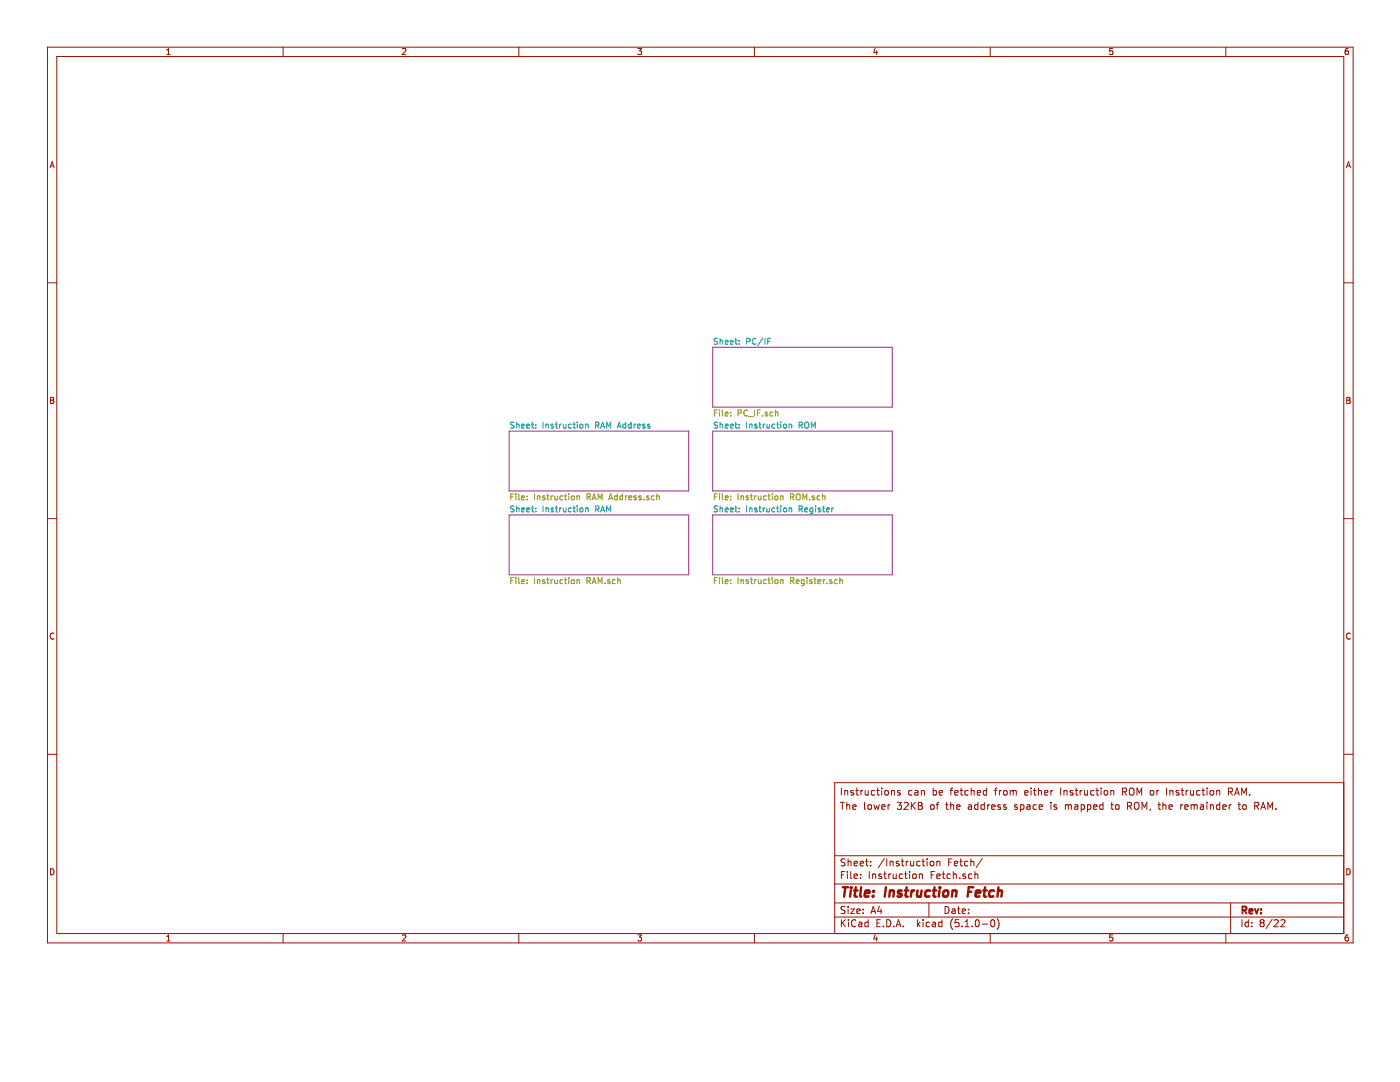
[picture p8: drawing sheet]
<svg xmlns="http://www.w3.org/2000/svg" width="279mm" height="216mm" viewBox="0 0 279 216" stroke-linecap="round" stroke-linejoin="round" font-family="sans-serif">
<path d="M142.2 69.3h35.9v11.9h-35.9zM101.6 86h35.9v12h-35.9zM142.2 86h35.9v12h-35.9zM101.6 102.7h35.9v12h-35.9zM142.2 102.7h35.9v12h-35.9z" fill="none" stroke="#982296" stroke-width=".2"/>
<g fill="none" stroke="#009596" stroke-width=".2">
<path d="M143.2 67.6l-.4-.1-.2 .1v.4l.5 .2 .1 .3-.2 .2-.5-.1M143.7 67.5v1.2M143.7 68h.5v.7M144.7 68.3l.6-.1-.1-.2-.3-.1-.2 .2 .1 .5h.4M145.8 68.3l.5-.1v-.2l-.4-.1-.1 .2v.5h.5M146.7 67.9h.4M146.8 67.5v1l.3 .2M147.5 68.6v.1M147.5 68v.1M149 68.1l.6-.1v-.4l-.6-.1v1.2M150.9 67.6a.53 .53 0 0 0-.8 .5 .53 .53 0 0 0 .8 .5M152.2 67.5l-1 1.5"/>
<path d="M152.6 67.5v1.2M153.2 68.1h.4M153.8 67.5h-.6v1.2M102.6 84.3l-.5-.1-.2 .1v.4l.6 .2 .1 .3-.3 .2h-.4M103.1 84.8l.4-.1 .1 .7M103.1 84.2v1.2M104.1 85l.6-.1-.1-.2-.3-.1-.2 .2 .1 .6h.4M105.1 85l.6-.1-.1-.2-.3-.1-.2 .2 .1 .6h.4M106.1 84.6h.4M106.2 84.2v1.1l.3 .1M106.9 85.3v.1M106.9 84.7v.1"/>
<path d="M108.4 84.2v1.2M108.9 84.8l.5-.1 .1 .7M108.9 84.6v.8M110.4 84.7l-.3-.1-.1 .2v.2l.4 .1v.3h-.4M110.8 84.6h.5M111 84.2v1.1l.3 .1M111.7 84.6v.8M112 84.6l-.3 .2M112.4 84.6l.1 .8 .4-.1M112.9 84.6v.8M114 84.7l-.3-.1-.3 .2 .2 .6h.4M114.3 84.6h.5"/>
<path d="M114.5 84.2v1.1l.3 .1M115.2 84.2v.1M115.2 84.6v.8M115.8 84.7l.3-.1 .3 .2-.2 .6-.4-.1zM116.9 84.8l.4-.1 .1 .7M116.9 84.6v.8M118.9 84.8h.6v-.5l-.6-.1v1.2M119.1 84.8l.4 .6M119.9 85.4l.4-1.2 .4 1.2M120 85.1h.6M121.1 85.4v-1.2l.4 .9 .4-.9v1.2M123.2 85.4l.4-1.2 .4 1.2"/>
<path d="M123.3 85.1h.6M124.9 84.7l-.4-.1-.2 .2 .1 .6h.5M124.9 84.2v1.2M126 84.7l-.4-.1-.2 .2 .1 .6h.5M126 84.2v1.2M126.5 84.6v.8M126.9 84.6l-.4 .2M127.2 85l.6-.1-.1-.2-.3-.1-.2 .2 .1 .6h.4M128.7 84.7l-.3-.1-.2 .2 .1 .2 .4 .1v.3h-.5M129.7 84.7l-.3-.1-.2 .2 .1 .2 .4 .1v.3h-.5M143.2 84.3l-.4-.1-.2 .1v.4l.5 .2 .1 .3-.2 .2h-.5M143.7 84.2v1.2"/>
<path d="M143.7 84.8l.5-.1v.7M144.7 85l.6-.1-.1-.2-.3-.1-.2 .2 .1 .6h.4M145.8 85l.5-.1v-.2l-.4-.1-.1 .2v.6h.5M146.7 84.6h.4M146.8 84.2v1.1l.3 .1M147.5 84.7v.1M147.5 85.3v.1M149 84.2v1.2M149.6 84.8l.4-.1 .1 .7M149.6 84.6v.8M151 84.7l-.2-.1-.2 .2 .1 .2 .3 .1v.3h-.4M151.5 84.6h.4"/>
<path d="M151.6 84.2v1.1l.3 .1M152.3 84.6v.8M152.6 84.6l-.3 .2M153.1 84.6v.8l.5-.1M153.6 84.6v.8M154.6 84.7l-.3-.1-.2 .2 .1 .6h.4M155 84.6h.4M155.2 84.2v1.1l.2 .1M155.8 84.2v.1M155.8 84.6v.8M156.4 84.7l.3-.1 .3 .2-.1 .6-.5-.1zM157.5 84.8l.4-.1 .1 .7"/>
<path d="M157.5 84.6v.8M159.5 84.8h.6v-.5l-.6-.1v1.2M159.7 84.8l.5 .6M160.7 84.4l.2-.2 .3 .1a.73 .73 0 0 1-.1 1.1l-.4-.1zM161.9 85.4v-1.2l.4 .9 .4-.9v1.2M102.6 101h-.5l-.2 .1v.3l.6 .2 .1 .3-.3 .2h-.4M103.1 101.5l.4-.1 .1 .7M103.1 101v1.1M104.1 101.7l.6-.1-.1-.2h-.3l-.2 .1 .1 .6h.4M105.1 101.7l.6-.1-.1-.2h-.3l-.2 .1 .1 .6h.4M106.1 101.4h.4M106.2 101v1l.3 .1"/>
<path d="M106.9 101.4v.1M106.9 102v.1M108.4 101v1.1M108.9 101.4v.7M108.9 101.5l.5-.1 .1 .7M110.4 101.4h-.3l-.1 .1v.2l.4 .1v.3h-.4M110.8 101.4h.5M111 101v1l.3 .1M111.7 101.4v.7M112 101.4l-.3 .2M112.4 101.4l.1 .7 .4-.1M112.9 101.4v.7"/>
<path d="M114 101.4h-.3l-.3 .2 .2 .5h.4M114.3 101.4h.5M114.5 101v1l.3 .1M115.2 101v.1M115.2 101.4v.7M115.8 101.4h.3l.3 .2-.2 .5-.4-.1zM116.9 101.4v.7M116.9 101.5l.4-.1 .1 .7M118.9 101.6l.6-.1v-.4l-.6-.1v1.1M119.1 101.6l.4 .5M119.9 102.1l.4-1.1 .4 1.1M120 101.8h.6"/>
<path d="M121.1 102.1v-1.1l.4 .8 .4-.8v1.1M143.2 101h-.4l-.2 .1v.3l.5 .2 .1 .3-.2 .2h-.5M143.7 101v1.1M143.7 101.5l.5-.1v.7M144.7 101.7l.6-.1-.1-.2h-.3l-.2 .1 .1 .6h.4M145.8 101.7l.5-.1v-.2h-.4l-.1 .1v.6h.5M146.7 101.4h.4M146.8 101v1l.3 .1M147.5 101.4v.1M147.5 102v.1M149 101v1.1M149.6 101.4v.7"/>
<path d="M149.6 101.5l.4-.1 .1 .7M151 101.4h-.2l-.2 .1 .1 .2 .3 .1v.3h-.4M151.5 101.4h.4M151.6 101v1l.3 .1M152.3 101.4v.7M152.6 101.4l-.3 .2M153.1 101.4v.7l.5-.1M153.6 101.4v.7M154.6 101.4h-.3l-.2 .2 .1 .5h.4M155 101.4h.4M155.2 101v1l.2 .1M155.8 101v.1"/>
<path d="M155.8 101.4v.7M156.4 101.4h.3l.3 .2-.1 .5-.5-.1zM157.5 101.4v.7M157.5 101.5l.4-.1 .1 .7M159.5 101.6l.6-.1v-.4l-.6-.1v1.1M159.7 101.6l.5 .5M160.6 101.7l.6-.1-.1-.2h-.3l-.2 .1 .1 .6h.4M162.2 101.4h-.3l-.3 .2 .2 .5h.4M162.2 101.4v.9l-.2 .3-.3-.1M162.8 101v.1M162.8 101.4v.7M163.7 101.4h-.3l-.1 .1v.2l.4 .1v.3h-.4"/>
<path d="M164.1 101.4h.5M164.3 101v1l.3 .1M164.9 101.7l.6-.1v-.2h-.4l-.2 .1 .1 .6h.5M166 101.4v.7M166.4 101.4l-.4 .2"/>
</g>
<g fill="none" stroke="#969400" stroke-width=".2">
<path d="M101.9 99.1h.4M102.5 98.5h-.6v1.2M103 98.5v.2M103 98.9v.8M103.5 98.5v1.1l.2 .1M104.1 99.3l.6-.1-.1-.2-.3-.1-.2 .2 .1 .6h.4M105.2 99.6v.1M105.2 99v.1M106.7 98.5v1.2M107.2 99.1l.5-.1v.7M107.2 98.9v.8M108.7 99l-.3-.1-.1 .2v.2l.4 .1v.3h-.4"/>
<path d="M109.1 98.9h.5M109.3 98.5v1.1l.3 .1M110 98.9v.8M110.3 98.9l-.3 .3M110.7 98.9l.1 .8 .4-.1M111.2 98.9v.8M112.3 99l-.3-.1-.3 .3 .2 .5h.4M112.6 98.9h.5M112.8 98.5v1.1l.3 .1M113.5 98.5v.2M113.5 98.9v.8M114.1 99l.5 .1-.1 .6h-.3l-.2-.2z"/>
<path d="M115.2 99.1l.4-.1 .1 .7M115.2 98.9v.8M117.1 99.2l.6-.1 .1-.2v-.2l-.7-.2v1.2M117.4 99.2l.4 .5M118.2 99.7l.4-1.2 .4 1.2M118.3 99.4h.6M119.4 99.7v-1.2l.4 .9 .4-.9v1.2M121.5 99.7l.4-1.2 .4 1.2M121.6 99.4h.6M123.2 99l-.4-.1-.2 .3 .1 .5h.5M123.2 98.5v1.2M124.3 99l-.4-.1-.2 .3 .1 .5h.5"/>
<path d="M124.3 98.5v1.2M124.8 98.9v.8M125.2 98.9l-.4 .3M125.5 99.3l.6-.1-.1-.2-.3-.1-.2 .2 .1 .6h.4M127 99l-.3-.1-.2 .2 .1 .2 .4 .1v.3h-.5M128 99l-.3-.1-.2 .2 .1 .2 .4 .1v.3h-.5M128.5 99.6v.1M129.5 99l-.3-.1-.2 .2 .1 .2 .4 .1v.3h-.5M130.6 99l-.4-.1-.2 .3 .1 .5h.5M131.1 99.1l.4-.1 .1 .7M131.1 98.5v1.2M142.6 82.4h.4"/>
<path d="M142.6 99.1h.4M143.1 81.8h-.5v1.2M143.1 98.5h-.5v1.2M143.6 81.8v.1M143.6 82.2v.8M143.6 98.5v.2M143.6 98.9v.8M144.2 81.8v1l.1 .2M144.2 98.5v1.1l.1 .1M144.7 82.6l.6-.1-.1-.2-.3-.1-.2 .2 .1 .6h.4M144.7 99.3l.6-.1-.1-.2-.3-.1-.2 .2 .1 .6h.4M145.8 82.9v.1"/>
<path d="M145.8 82.3v.1M145.8 99v.1M145.8 99.6v.1M147.3 82.4h.6l.1-.2-.1-.3-.6-.1v1.2M147.3 98.5v1.2M147.9 99.1l.4-.1 .1 .7M147.9 98.9v.8M149.2 81.9a.53 .53 0 0 0-.7 .1 .53 .53 0 0 0 0 .7l.3 .3 .4-.1M149.4 99l-.3-.1-.2 .2v.2l.5 .1v.3h-.5M149.4 83.1h.9M149.7 98.9h.5M149.9 98.5v1.1l.3 .1"/>
<path d="M150.6 81.8v1.2M150.6 98.9v.8M150.9 98.9l-.3 .3M151.2 82.4h.4M151.3 98.9l.1 .8 .5-.1M151.7 81.8h-.5v1.2M151.9 98.9v.8M152.2 82.9v.1M152.9 99l-.3-.1-.2 .3 .1 .5h.4M153.1 82.3l-.2-.1-.2 .2 .1 .2 .3 .1v.3h-.4M153.3 98.9h.4M153.4 98.5v1.1l.3 .1"/>
<path d="M154.1 98.5v.2M154.1 98.9v.8M154.2 82.3l-.3-.1-.2 .2 .1 .6h.4M154.8 82.3h.4l.1 .7M154.8 81.8v1.2M154.8 99l.4 .1v.6h-.3l-.3-.2zM155.8 99.1l.4-.1 .1 .7M155.8 98.9v.8M157.8 99.2l.5-.1 .2-.2-.1-.2-.6-.2v1.2M158 99.2l.5 .5M159 98.7l.2-.2a.41 .41 0 0 1 .5 .4l-.1 .7-.4 .1-.2-.1zM160.2 99.7v-1.2l.4 .9 .4-.9v1.2"/>
<path d="M161.6 99.6v.1M162.5 99l-.2-.1-.2 .2v.2l.4 .1v.3h-.4M163.6 99l-.3-.1-.2 .3 .1 .5h.4M164.1 99.1l.5-.1v.7M164.1 98.5v1.2M101.9 115.8h.4M102.5 115.3h-.6v1.2M103 115.3v.1M103 115.7v.8M103.5 115.3v1l.2 .2M104.1 116.1l.6-.1-.1-.3h-.3l-.2 .1 .1 .6h.4M105.2 115.7v.1"/>
<path d="M105.2 116.3v.2M106.7 115.3v1.2M107.2 115.8l.5-.1v.8M107.2 115.7v.8M108.7 115.7h-.3l-.1 .1v.2l.4 .1v.3h-.4M109.1 115.7h.5M109.3 115.3v1l.3 .2M110 115.7v.8M110.3 115.7l-.3 .2M110.7 115.7l.1 .7 .4-.1M111.2 115.7v.8M112.3 115.7h-.3l-.3 .2 .2 .5h.4"/>
<path d="M112.6 115.7h.5M112.8 115.3v1l.3 .2M113.5 115.3v.1M113.5 115.7v.8M114.1 115.7l.5 .1-.1 .6-.3 .1-.2-.3zM115.2 115.8l.4-.1 .1 .8M115.2 115.7v.8M117.1 115.9l.6-.1 .1-.1v-.3l-.7-.1v1.2M117.4 115.9l.4 .6M118.2 116.5l.4-1.2 .4 1.2M118.3 116.1h.6M119.4 116.5v-1.2l.4 .8 .4-.8v1.2"/>
<path d="M120.7 116.3v.2M121.7 115.7h-.3l-.1 .1v.2l.4 .1v.3h-.4M122.8 115.7h-.4l-.2 .2 .1 .5h.5M123.3 115.8l.4-.1 .1 .8M123.3 115.3v1.2M142.6 115.8h.4M143.1 115.3h-.5v1.2M143.6 115.3v.1M143.6 115.7v.8M144.2 115.3v1l.1 .2M144.7 116.1l.6-.1-.1-.3h-.3l-.2 .1 .1 .6h.4M145.8 115.7v.1"/>
<path d="M145.8 116.3v.2M147.3 115.3v1.2M147.9 115.7v.8M147.9 115.8l.4-.1 .1 .8M149.4 115.7h-.3l-.2 .1v.2l.5 .1v.3h-.5M149.7 115.7h.5M149.9 115.3v1l.3 .2M150.6 115.7v.8M150.9 115.7l-.3 .2M151.3 115.7l.1 .7 .5-.1M151.9 115.7v.8M152.9 115.7h-.3l-.2 .2 .1 .5h.4"/>
<path d="M153.3 115.7h.4M153.4 115.3v1l.3 .2M154.1 115.3v.1M154.1 115.7v.8M154.8 115.7l.4 .1v.6l-.3 .1-.3-.3zM155.8 115.7v.8M155.8 115.8l.4-.1 .1 .8M157.8 115.9l.5-.1 .2-.1-.1-.3-.6-.1v1.2M158 115.9l.5 .6M158.9 116.1l.6-.1-.1-.3h-.3l-.2 .1 .1 .6h.4M160.5 115.7h-.3l-.3 .2 .1 .5h.5M160.5 115.7l-.1 1-.1 .2-.3-.1"/>
<path d="M161.1 115.3v.1M161.1 115.7v.8M162 115.7h-.2l-.2 .1v.2l.4 .1v.3h-.4M162.4 115.7h.5M162.6 115.3v1l.3 .2M163.2 116.1l.6-.1-.1-.3h-.3l-.2 .1 .1 .6h.4M164.3 115.7v.8M164.6 115.7l-.3 .2M165 116.3v.2M166 115.7h-.3l-.1 .1v.2l.4 .1v.3h-.4M167.1 115.7h-.4l-.2 .2 .1 .5h.5M167.6 115.8l.5-.1v.8"/>
<path d="M167.6 115.3v1.2"/>
</g>
<g fill="none" stroke="#981200" stroke-width=".2">
<path d="M9.5 9.4h260.5v178.7h-260.5zM11.3 11.3h256.9v175h-256.9zM33.3 10.9h.7M33.3 10l.3-.3v1.2M56.5 9.4v1.9M80.3 9.8l.5-.1 .2 .3-.8 .9h.8M103.5 9.4v1.9M127.3 9.7h.7l-.4 .4 .4 .2v.5l-.2 .1-.5-.1M150.6 9.4v1.9M174.7 9.6l-.3 .9h.7M175 10.1v.8M197.6 9.4v1.9"/>
<path d="M222.1 9.7h-.6l-.1 .6 .6-.1 .1 .6-.2 .1-.5-.1M244.6 9.4v1.9M269 9.7h-.3l-.2 .3-.1 .7 .3 .2 .4-.1-.1-.6-.3-.1-.3 .3M10 33.5l.4-1.2 .4 1.2M10.1 33.1h.6M268.7 33.5l.4-1.2 .4 1.2M268.8 33.1h.6M9.5 56.4h1.8M268.2 56.4h1.8M10.1 79.3h.4l.2 .2-.2 .4 .3 .2-.3 .4h-.4zM10.1 79.9h.4M268.8 79.3h.4l.2 .2-.2 .4 .3 .2-.2 .4h-.5z"/>
<path d="M268.8 79.9h.4M9.5 103.5h1.8M268.2 103.5h1.8M10.8 126.4a.54 .54 0 0 0-.8 .5 .54 .54 0 0 0 .8 .5M269.5 126.4a.54 .54 0 0 0-.8 .5 .54 .54 0 0 0 .8 .5M9.5 150.5h1.8M167.9 157.3v1.4M168.6 157.8l.2-.1 .3 .1 .1 .9M168.6 157.7v1M170.3 157.8l-.3-.1-.2 .2 .1 .2 .4 .2v.3h-.5M170.8 157.7h.5M171 157.3v1.2l.3 .2"/>
<path d="M171.8 157.7v1M172.2 157.7l-.4 .3M172.7 157.7v.9l.4 .1 .2-.2M173.3 157.7v1M174.6 157.8l-.4-.1-.3 .3v.5l.3 .2 .4-.1M175 157.7h.5M175.2 157.3v1.2l.3 .2M176 157.3v.1M176 157.7v1M176.6 157.8l.2-.1 .4 .1v.7l-.2 .2-.4-.2zM177.9 157.8l.2-.1 .4 .1v.9M177.9 157.7v1"/>
<path d="M179.6 157.8l-.3-.1-.2 .2 .1 .2 .4 .2v.3h-.5M182 157.8l-.4-.1-.3 .3 .1 .5 .2 .2 .4-.1M182.6 157.8h.5l.1 .9M183.2 158.1h-.5l-.2 .2 .2 .4 .5-.1M183.9 157.8l.2-.1 .3 .1 .1 .9M183.9 157.7v1M186.2 157.8l.4-.1 .3 .3-.1 .5-.2 .2-.4-.1M186.2 157.3v1.4M187.4 158.2l.7-.1-.1-.3-.3-.1-.3 .2 .1 .7h.5M189.6 157.7h.5M190.1 157.3l-.3 .2v1.2M190.5 158.2l.7-.1-.1-.3-.4-.1-.2 .2 .1 .7h.5"/>
<path d="M191.6 157.7h.5M191.8 157.3v1.2l.3 .2M193.2 157.8l-.4-.1-.2 .3v.5l.2 .2 .4-.1M193.8 157.8l.2-.1 .4 .1v.9M193.8 157.3v1.4M195 158.2l.7-.1-.1-.3-.4-.1-.2 .2 .1 .7h.5M196.9 157.8l-.4-.1-.3 .3 .1 .5 .2 .2 .4-.1M196.9 157.3v1.4M198.5 157.7h.5M199 157.3l-.4 .2v1.2M199.5 157.7v1M199.9 157.7l-.4 .3"/>
<path d="M200.3 157.8l.2-.1 .4 .1v.7l-.2 .2-.4-.2zM201.6 157.8l.4-.1 .2 .2M201.6 157.7v1M202.2 157.9l.2-.2 .4 .1v.9M202.2 157.9v.8M204.5 158.2l.7-.1-.1-.3-.4-.1-.2 .2 .1 .7h.5M205.8 157.3v.1M205.8 157.7v1M206.2 157.7h.6M206.4 157.3v1.2l.4 .2M207.2 157.8l.2-.1 .4 .1v.9M207.2 157.3v1.4"/>
<path d="M208.5 158.2l.6-.1v-.3l-.4-.1-.2 .2v.7h.6M209.7 157.7v1M210.1 157.7l-.4 .3M211.7 157.3v1.4M212.3 157.8l.3-.1 .3 .1 .1 .9M212.3 157.7v1M214.1 157.8l-.4-.1-.1 .2v.2l.5 .2v.3h-.5M214.6 157.7h.5M214.8 157.3v1.2l.3 .2M215.6 157.7v1M216 157.7l-.4 .3M216.4 157.7l.1 .9 .4 .1 .1-.2"/>
<path d="M217 157.7v1M218.3 157.8l-.4-.1-.3 .3 .1 .5 .2 .2 .4-.1M218.7 157.7h.6M218.9 157.3v1.2l.4 .2M219.7 157.3v.1M219.7 157.7v1M220.4 157.8l.2-.1 .4 .1v.7l-.2 .2-.4-.2zM221.7 157.8l.2-.1 .3 .1 .1 .9M221.7 157.7v1M224 158l.7-.1 .1-.2v-.3l-.2-.1h-.6v1.4M224.4 158l.4 .7M225.4 157.5a.47 .47 0 0 1 .6-.3 .47 .47 0 0 1 .3 .5v.5a.47 .47 0 0 1-.5 .5 .47 .47 0 0 1-.4-.5z"/>
<path d="M226.9 158.7v-1.4l.5 1 .4-1v1.4M229.6 157.8l.2-.1 .4 .1v.7l-.2 .2-.4-.2zM230.9 157.7v1M231.3 157.7l-.4 .3M232.8 157.3v1.4M233.5 157.8l.2-.1 .3 .1 .1 .9M233.5 157.7v1M235.3 157.8l-.4-.1-.2 .2 .1 .2 .5 .2v.3h-.6M235.7 157.7h.6M235.9 157.3v1.2l.4 .2M236.7 157.7v1M237.1 157.7l-.4 .3"/>
<path d="M237.6 157.7l.1 .9 .3 .1 .2-.2M238.2 157.7v1M239.5 157.8l-.4-.1-.3 .3 .1 .5 .2 .2 .4-.1M239.9 157.7h.5M240.1 157.3v1.2l.3 .2M240.9 157.3v.1M240.9 157.7v1M241.6 157.8l.2-.1 .4 .1v.7l-.3 .2-.3-.2zM242.8 157.8l.2-.1 .4 .1v.9M242.8 157.7v1M245.2 158l.6-.1 .2-.2-.1-.3-.2-.1h-.5v1.4M245.5 158l.5 .7"/>
<path d="M246.4 158.7l.5-1.4 .4 1.4M246.5 158.3h.7M247.8 158.7v-1.4l.5 1 .4-1v1.4M249.4 158.5v.2M268.2 156.2h-101.6v30.1M268.2 150.5h1.8M10.1 173.4a.62 .62 0 0 1 .7 .6 .62 .62 0 0 1-.7 .6zM166.6 176.4h101.6M166.6 170.8h101.6M167.7 160.1h.8M167.9 174.6h.5M168.1 160.1v1.4"/>
<path d="M168.6 173.9h-.7v1.4M168.6 171.4h-.5l-.3 .2 .2 .4 .6 .3v.4l-.2 .1-.6-.1M169 160.1v1.4M169 160.7l.2-.1h.3l.1 .9M169.1 173.9v.1M169.1 174.4v.9M169.3 171.4v1.4M169.3 172l.1-.1h.4l.1 .9M169.8 173.9v1.2l.2 .2M170.2 161l.7-.1-.1-.3h-.4l-.2 .2 .1 .6h.5M170.4 172.3l.7-.1v-.3h-.4l-.3 .1 .1 .7h.6M170.4 174.9l.7-.2v-.2l-.4-.1-.3 .2 .1 .6h.6"/>
<path d="M171.7 172.3l.6-.1v-.3h-.4l-.2 .1v.7h.6M171.7 175.2v.1M171.7 174.5v.1M172.5 160.1v1.2l.2 .2M172.7 171.9h.6M172.9 171.4v1.2l.4 .2M173.3 160.7l.2-.1 .4 .1v.7l-.2 .1-.4-.1zM173.5 173.9v1.4M173.7 172.7v.1M173.7 171.9v.1M174.2 174.5l.1-.1 .4 .1 .1 .8M174.2 174.4v.9"/>
<path d="M174.4 160.6l.3 .9 .3-.7 .2 .7 .3-.9M175.9 174.5l-.3-.1-.3 .2 .1 .2 .5 .1v.3h-.6M176 161l.6-.1v-.3h-.4l-.2 .2v.6h.6M176.4 174.4h.5M176.5 171.3l-1.2 1.8M176.6 173.9v1.2l.3 .2M177 171.4v1.4M177.2 160.6v.9M177.4 174.4v.9M177.6 172l.2-.1h.4v.9M177.6 171.9v.9M177.6 160.6l-.4 .2"/>
<path d="M177.8 174.4l-.4 .2M178.2 174.4l.1 .8 .3 .1 .3-.1M178.9 174.4v.9M179.1 160.1h.8l-.4 .5 .4 .2v.6l-.3 .1-.5-.1M179.4 171.9h-.3l-.2 .1v.3l.5 .1v.3h-.5M179.9 171.9h.5M180.1 171.4v1.2l.3 .2M180.1 174.5l-.4-.1-.2 .2 .1 .6h.5M180.5 160.2l.5-.1 .3 .4-.9 1h.9M180.5 174.4h.6M180.7 173.9v1.2l.4 .2M180.9 171.9v.9"/>
<path d="M181.3 171.9l-.4 .2M181.5 173.9v.1M181.5 174.4v.9M181.7 171.9l.1 .8 .3 .1 .2-.1M181.9 160.1v1.4M182.1 160.7l.6 .8M182.2 174.5l.2-.1 .4 .1v.7l-.2 .1-.4-.1zM182.3 171.9v.9M182.7 160.1l-.8 .8M183.3 160.1h.5l.2 .3-.2 .4 .2 .1 .1 .3-.3 .3h-.5zM183.3 160.8h.5M183.5 174.5l.2-.1 .3 .1 .1 .8"/>
<path d="M183.5 174.4v.9M183.6 171.9h-.4l-.3 .2 .1 .6 .2 .1 .4-.1M184 171.9h.5M184.2 171.4v1.2l.3 .2M185 171.4v.1M185 171.9v.9M185.7 172l.2-.1 .4 .1 .1 .5-.2 .2-.3 .1-.2-.1zM185.8 160.7l.2-.1 .4 .1v.7l-.2 .1-.4-.1zM185.8 174.6h.5M186.5 173.9h-.7v1.4M186.8 160.6h.6M187 174.9l.7-.2-.1-.2-.4-.1-.2 .2v.6h.6"/>
<path d="M187 171.9v.9M187 172l.2-.1h.3l.1 .9M187.4 160.1l-.4 .2v1.2M188 174.4h.6M188.3 173.9v1.2l.3 .2M188.7 160.6h.6M188.9 160.1v1.2l.4 .2M189.3 172h.5M189.7 174.5l-.4-.1-.3 .2 .1 .6h.6M189.7 160.1v1.4M189.7 160.7l.2-.1h.4v.9M190 171.4h-.7v1.4"/>
<path d="M190.3 174.5l.2-.1 .3 .1 .1 .8M190.3 173.9v1.4M190.5 172.3l.6-.1v-.3h-.4l-.2 .1v.7h.6M190.9 161l.7-.1-.1-.3h-.4l-.2 .2 .1 .6h.5M191.5 175.2v.1M191.5 171.9h.6M191.7 171.4v1.2l.4 .2M192.7 174.5l-.4-.1-.2 .2 .1 .2 .5 .1v.3h-.6M193.1 171.9h-.4l-.2 .2 .1 .6h.5M193.3 160.6h.5l.1 .9M193.7 172l.3-.1h.3l.1 .9M193.7 171.4v1.4"/>
<path d="M193.9 160.9l-.5 .1-.2 .2 .2 .3 .5-.1M194 174.5l-.4-.1-.3 .2v.6l.3 .1 .4-.1M194.6 174.5l.1-.1 .4 .1 .1 .8M194.6 173.9v1.4M195.2 160.1v1.4M195.2 160.6h-.5l-.2 .2 .1 .6 .1 .1 .5-.1M196 171.3l-1.2 1.8M196.4 160.6h-.4l-.2 .2v.6l.2 .1 .4-.1M196.4 160.1v1.4M197.1 160.6v.9M197.5 160.6l-.4 .2M197.9 161l.7-.1-.1-.3h-.4l-.2 .2 .1 .6h.5"/>
<path d="M199.6 160.6h-.3l-.2 .2 .1 .2 .4 .1v.3h-.5M200.8 160.6h-.3l-.2 .2v.2l.5 .1v.3h-.5M203 160.6h-.3l-.2 .2v.2l.5 .1v.3h-.5M203.7 160.6h.4l.3 .2-.2 .6h-.5M203.7 160.6v1.4M205 160.6h.5l.1 .9M205.6 160.9l-.5 .1-.2 .2 .2 .3 .5-.1M206.8 160.6h-.4l-.2 .2v.6l.2 .1 .4-.1M207.4 161l.7-.1-.1-.3h-.4l-.2 .2v.6h.6M209.7 160.1v.1M209.7 160.6v.9M210.9 160.6h-.4l-.2 .2 .1 .2 .5 .1v.3h-.6"/>
<path d="M212.6 160.7l.4-.1 .2 .2M212.6 160.6v.9M213.2 160.8l.2-.2h.3l.1 .9M213.2 160.8v.7M214.5 160.6h.5l.1 .9M215.1 160.9l-.5 .1-.2 .2 .2 .3 .5-.1M215.8 160.6h.4l.2 .2v.6l-.2 .1-.4-.1M215.8 160.6v1.4M217 160.6h.4l.3 .2-.1 .6h-.6M217 160.6v1.4M218.3 161l.6-.1v-.3h-.4l-.2 .2v.6h.6M220.1 160.6h-.4l-.2 .2v.6l.2 .1 .4-.1"/>
<path d="M220.1 160.1v1.4M221.7 160.6h.5M221.9 160.1v1.2l.3 .2M222.7 160.7l.2-.1 .4 .1 .1 .5-.2 .2-.3 .1-.2-.1zM225 160.8h.7l.1-.2-.1-.4-.7-.1v1.4M225.4 160.8l.4 .7M226.6 160.2a.47 .47 0 0 1 .5-.1 .47 .47 0 0 1 .2 .5v.4a.47 .47 0 0 1-.4 .5 .47 .47 0 0 1-.5-.5v-.7zM227.9 161.5v-1.4l.5 1 .5-1v1.4M229.6 161.4l-.1 .3M231.1 160.6h.5M231.3 160.1v1.2l.3 .2M232.1 160.7l.2-.1h.3l.1 .9"/>
<path d="M232.1 160.1v1.4M233.3 161l.7-.1-.1-.3h-.4l-.2 .2 .1 .6h.5M235.6 160.6v.9M236 160.6l-.4 .2M236.4 161l.7-.1-.1-.3h-.4l-.2 .2 .1 .6h.5M237.7 160.7l.4-.1 .2 .2M237.7 160.6v.9M238.3 160.8l.2-.2h.4v.9M238.3 160.8v.7M239.6 160.6h.5l.1 .9M240.2 160.9l-.7 .3 .2 .3 .5-.1M240.9 160.1v.1"/>
<path d="M240.9 160.6v.9M241.6 160.7l.2-.1h.3l.1 .9M241.6 160.6v.9M243.4 160.6h-.4l-.2 .2v.6l.2 .1 .4-.1M243.4 160.1v1.4M244 161l.7-.1-.1-.3h-.4l-.2 .2 .1 .6h.5M245.3 160.6v.9M245.7 160.6l-.4 .2M247.1 160.6h.5M247.2 160.1v1.2l.4 .2M248.1 160.7l.2-.1 .4 .1v.5l-.1 .2-.3 .1-.2-.1zM250.4 160.8h.7l.1-.2-.1-.4-.7-.1v1.4"/>
<path d="M250.7 160.8l.5 .7M251.6 161.5l.5-1.4 .5 1.4M251.8 161.1h.6M253 161.5v-1.4l.5 1 .5-1v1.4M254.6 161.4v.1M268.8 173.4a.62 .62 0 0 1 .7 .6 .62 .62 0 0 1-.7 .6zM33.3 186.9l.3-.4v1.3M33.3 187.8h.7M56.5 186.3v1.8M80.3 186.6l.5-.1 .2 .4-.8 .9h.8M103.5 186.3v1.8M127.3 186.5h.7l-.4 .5 .4 .1v.5l-.2 .2-.5-.2"/>
<path d="M150.6 186.3v1.8M166.6 183h101.6M166.6 180.2h101.6M167.9 183.5v1.4M168.1 184.1l.6 .8M168.6 181l-.5-.1-.3 .2 .2 .4 .6 .3v.4l-.2 .1-.6-.1M168.7 183.5l-.8 .8M169.3 180.9v.1M169.3 181.4v.9M169.3 183.5v.2M169.3 184v.9M169.8 181.4h.7l-.7 .9h.7"/>
<path d="M170.8 183.7a.56 .56 0 0 0-.7-.1 .56 .56 0 0 0-.2 .7 .53 .53 0 0 0 .3 .6 .53 .53 0 0 0 .6-.1M171 181.8l.7-.1-.1-.3h-.4l-.2 .2 .1 .6h.5M171.4 184.1h.5l.1 .8M172 184.3l-.5 .1-.2 .2 .2 .3 .5-.1M172.3 181.4v.2M172.3 182.2v.1M173.3 184.1l-.4-.1-.3 .3 .1 .5 .2 .1 .4-.1M173.3 183.5v1.4M173.8 182.3l.5-1.4 .5 1.4M173.9 181.9h.7M174.7 186.5l-.3 .9h.7M175 187v.8"/>
<path d="M175 184.2h.5M175.5 180.8l-.3 1h.8M175.7 183.5h-.7v1.4h.7M175.8 181.4v.9M176.3 184.8v.1M177 183.5a.71 .71 0 0 1 .8 .7 .71 .71 0 0 1-.8 .7zM178.4 184.8v.1M178.9 184.9l.4-1.4 .5 1.4M179 184.5h.6M180.3 184.8v.1M183.1 183.5v1.4M183.2 184.4l.4 .5"/>
<path d="M183.6 184l-.5 .5M184.2 183.5v.2M184.2 184v.9M185.4 180.2v2.8M185.5 184.1l-.4-.1-.3 .3 .1 .5 .2 .1 .4-.1M186.1 184.1h.5l.1 .8M186.7 184.3l-.7 .3 .2 .3 .5-.1M188 184.1l-.4-.1-.3 .3 .1 .5 .2 .1 .4-.1M188 183.5v1.4M188.6 180.9a.71 .71 0 0 1 .8 .7 .71 .71 0 0 1-.8 .7zM190 181.4h.5l.1 .9M190.1 183.3a1.61 1.61 0 0 0 0 2.2"/>
<path d="M190.6 181.7l-.5 .1-.2 .2 .2 .3 .5-.1M191.1 181.4h.5M191.3 180.9v1.2l.3 .2M191.3 183.5h-.6l-.1 .7 .7-.1 .1 .2-.1 .5-.2 .1-.5-.1M192 184.8v.1M192 181.8l.7-.1-.1-.3h-.4l-.2 .2 .1 .6h.5M192.6 184.9h.8M192.6 183.9l.4-.4v1.4M193.3 182.2v.1M193.3 181.4v.2M194 184.8v.1M194.7 183.7l.4-.2a.8 .8 0 0 1-.1 1.4l-.3-.1-.1-.4z"/>
<path d="M196 184.4h1.1M197.6 186.3v1.8M197.9 183.6l.1-.1a.75 .75 0 0 1 .5 .7 .75 .75 0 0 1-.5 .7 .94 .94 0 0 1-.1-1.3zM199 183.3a1.61 1.61 0 0 1 0 2.2M222.1 186.5h-.6l-.1 .6 .6-.1 .1 .6-.2 .2-.5-.2M244.6 186.3v1.8M245.6 180.2v6.1M247.9 183.5v1.4M249.1 184.1l-.4-.1-.2 .3 .1 .5h.5M249.1 183.5v1.4M249.8 184.8v.1M249.8 184.1v.1"/>
<path d="M251.8 184.1l-.3 .3v.4l.3 .1h.2l.3-.2v-.3l-.3-.3M251.8 184.1l-.3-.3 .3-.3h.2l.3 .3-.3 .3M251.8 184.1h.2M253.9 183.4l-1.2 1.9M254.3 183.7l.5-.2 .3 .4-.9 1h.9M255.6 183.7l.6-.2 .2 .4-.8 1h.8M269 186.5l-.3 .1-.2 .2-.1 .7 .3 .3 .4-.2-.1-.6h-.3l-.3 .2"/>
</g>
<path d="M248 181.6h.6l.2-.2-.1-.4-.2-.1h-.5v1.4M248.3 181.6l.5 .7M249.3 181.8l.7-.1-.1-.3h-.4l-.2 .2 .1 .6h.5M250.4 181.4l.4 .9 .3-.9M251.7 182.2v.1M251.7 181.4v.2" fill="none" stroke="#981200" stroke-width=".36"/>
<g fill="none" stroke="#981200" stroke-width=".48">
<path d="M168.2 177h1.1M168.7 177l-.2 1.9M169.8 177.7l-.2 1.2M169.9 177v.2M169.9 177l.1 .1-.1 .1M170.4 177.7h.7M170.8 177l-.2 1.7v.1l.4 .1M171.9 177l-.2 1.7 .2 .2M172.6 178.3l.9-.2v-.3l-.5-.1-.4 .2v.9h.7M174.2 178.8v.1M174.4 177.8h.1l-.2 .1M174.4 177.8l-.1 .1"/>
<path d="M176.8 177l-.2 1.9M177.6 177.8l.3-.1 .4 .1v1.1M177.6 177.7l-.1 1.2M180 177.8h-.7l-.1 .2 .2 .3 .5 .1v.3l-.1 .1h-.7M180.6 177.7h.7M180.9 177l-.2 1.7 .1 .1 .4 .1M181.9 177.7l-.1 1.2M182.5 177.7l-.4 .1-.2 .2M183.1 177.7l-.1 1.1 .5 .1 .3-.1M183.9 177.7l-.1 1.2M185.6 177.8h-.7a.92 .92 0 0 0-.2 1l.2 .1 .6-.1M186.2 177.7h.7"/>
<path d="M186.5 177l-.2 1.7 .1 .1 .3 .1M187.5 177.7l-.2 1.2M187.6 177v.2M187.6 177l.1 .1-.1 .1M188.4 177.8l.3-.1 .5 .1v.8l-.2 .2a.5 .5 0 0 1-.7 0zM190.1 177.8l.3-.1 .4 .1v1.1M190.1 177.7l-.1 1.2M193.2 177.9h.7M194.2 177h-.9l-.2 1.9M194.7 178.3l.9-.2v-.3l-.5-.1-.4 .2v.9h.8M196.2 177.7h.7M196.6 177l-.2 1.7v.1l.4 .1"/>
<path d="M198.4 177.8l-.5-.1-.4 .1-.1 .8 .3 .3 .5-.1M199.2 177.8l.3-.1 .4 .1-.1 1.1M199.3 177l-.2 1.9"/>
</g>
</svg>
